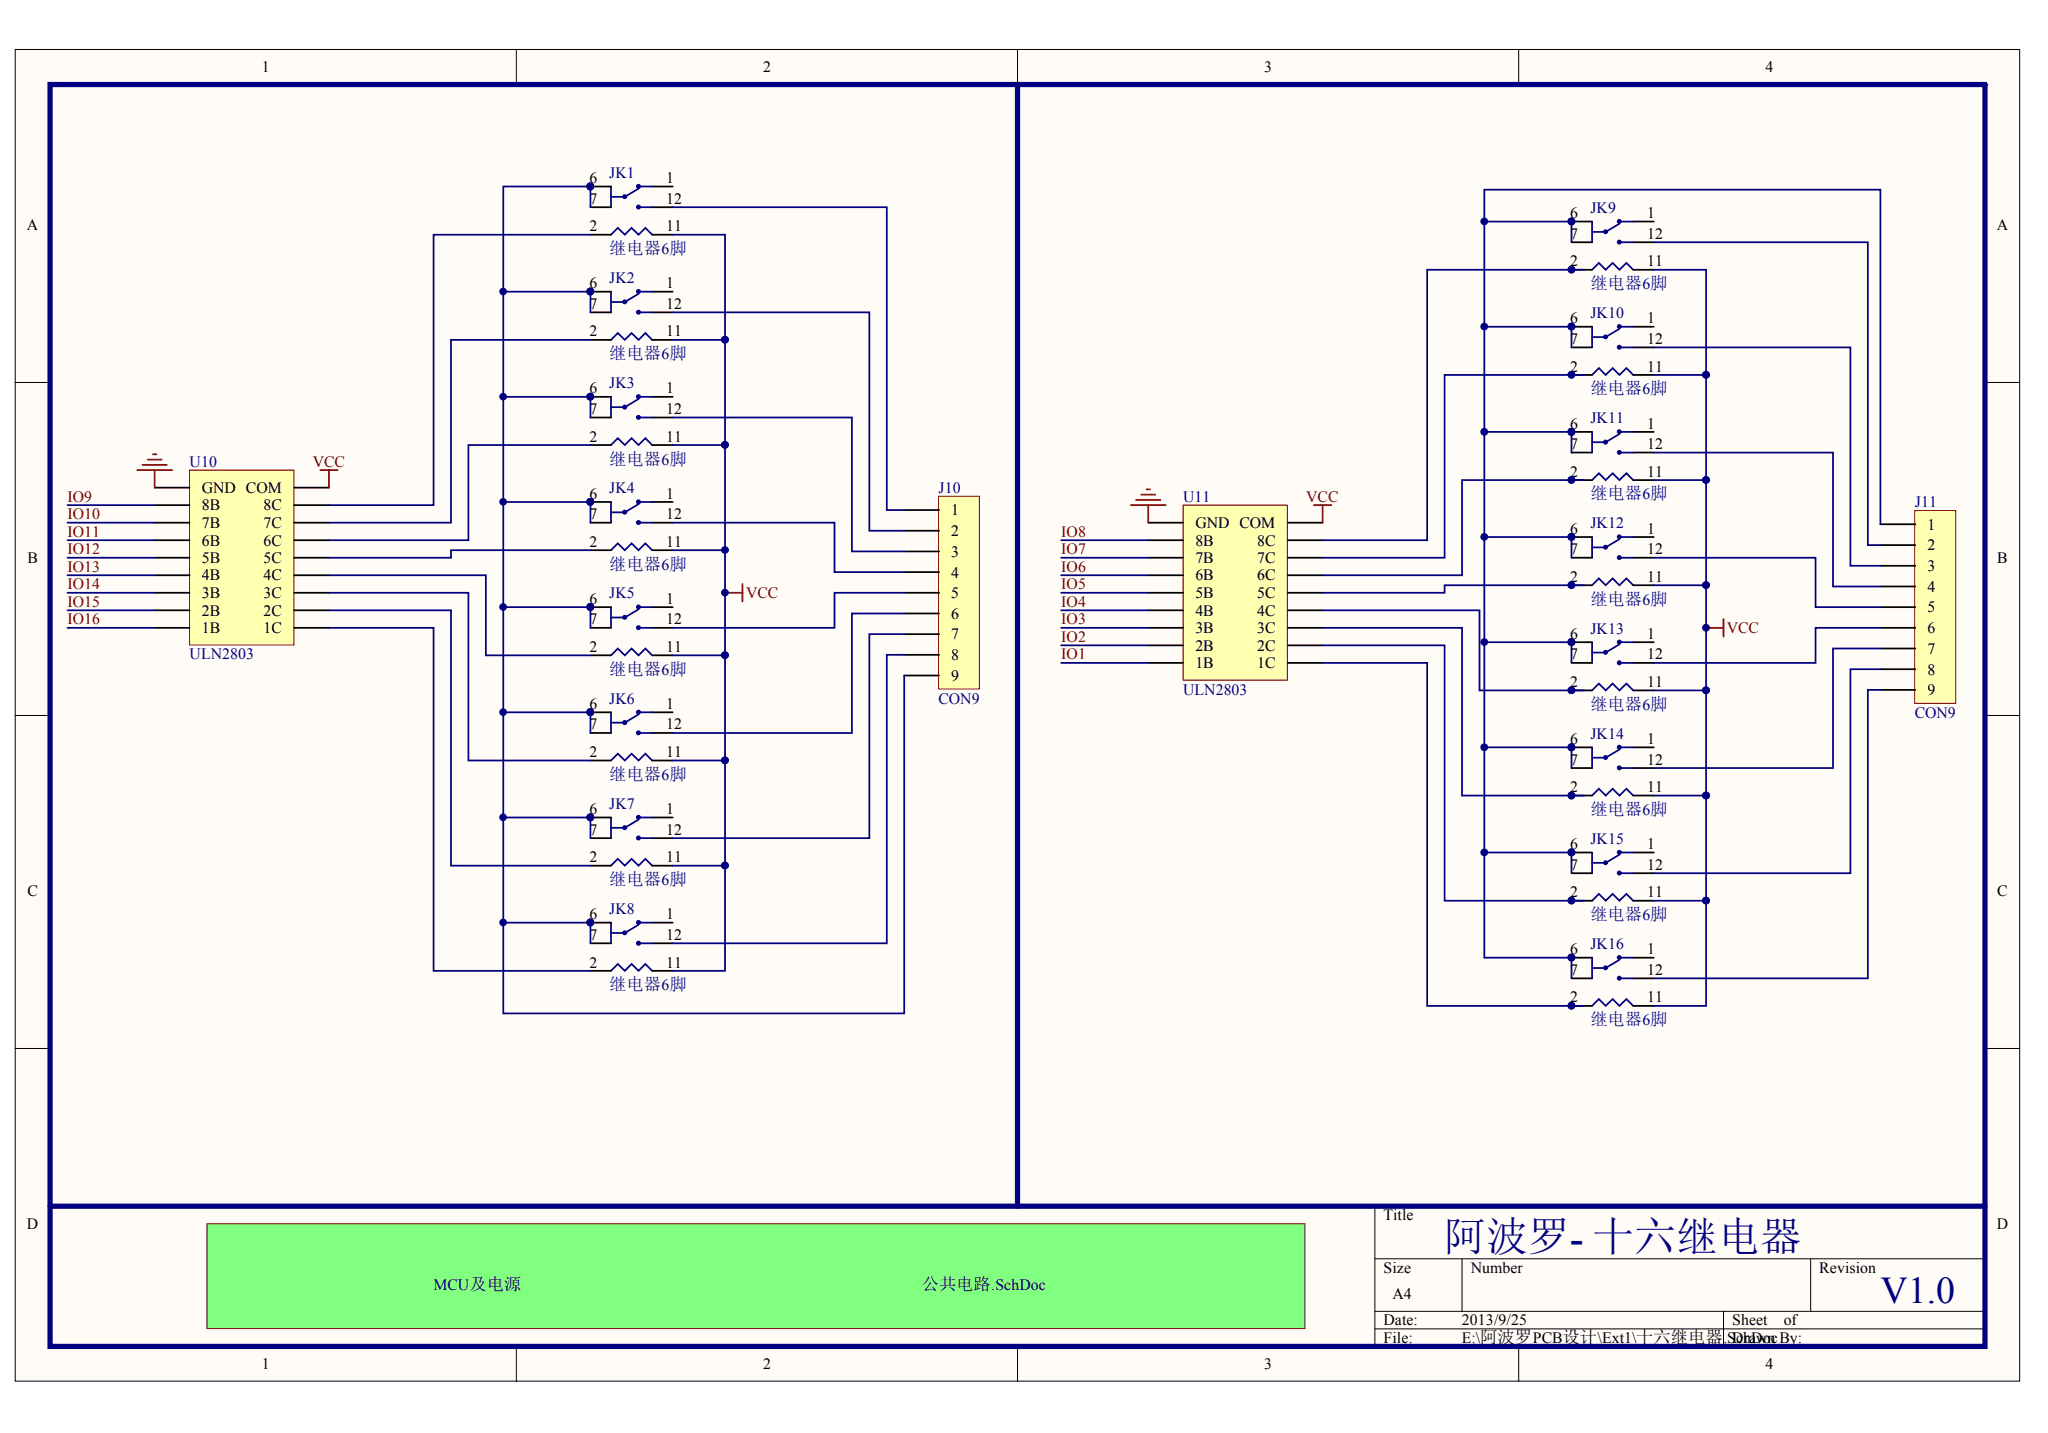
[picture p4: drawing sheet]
<svg xmlns="http://www.w3.org/2000/svg" width="289mm" height="202mm" viewBox="0 0 289 202" stroke-linecap="round" stroke-linejoin="round" font-family="sans-serif">
<defs><g id="words">
<text font-size="5.9" fill="#000080" x="203.8" y="176.4">阿波罗- 十六继电器</text>
<text font-size="5.3" fill="#000080" x="265.3" y="183.8">V1.0</text>
<g font-size="2.4" fill="#000080">
<text x="86" y="35.9">继电器6脚</text>
<text x="224.4" y="40.8">继电器6脚</text>
<text x="86" y="50.7">继电器6脚</text>
<text x="224.4" y="55.6">继电器6脚</text>
<text x="86" y="65.5">继电器6脚</text>
<text x="224.4" y="70.5">继电器6脚</text>
<text x="86" y="80.4">继电器6脚</text>
<text x="224.4" y="85.3">继电器6脚</text>
<text x="86" y="95.2">继电器6脚</text>
<text x="224.4" y="100.1">继电器6脚</text>
<text x="86" y="110">继电器6脚</text>
<text x="224.4" y="115">继电器6脚</text>
<text x="86" y="124.8">继电器6脚</text>
<text x="224.4" y="129.8">继电器6脚</text>
<text x="86" y="139.7">继电器6脚</text>
<text x="224.4" y="144.6">继电器6脚</text>
<text x="130" y="182">公共电路.SchDoc</text>
</g>
<g font-size="2.2">
<text x="36.9" y="10.2">1</text>
<text x="107.7" y="10.2">2</text>
<text x="178.4" y="10.2">3</text>
<text x="249.1" y="10.2">4</text>
<text x="83.1" y="25.8">6</text>
<text x="83.1" y="28.8">7</text>
<text x="94" y="25.8">1</text>
<text x="94" y="28.8">12</text>
<text x="3.8" y="32.5">A</text>
<text x="83.1" y="32.6">2</text>
<text x="94" y="32.6">11</text>
<text x="221.5" y="30.8">6</text>
<text x="221.5" y="33.7">7</text>
<text x="232.4" y="30.8">1</text>
<text x="232.4" y="33.7">12</text>
<text x="281.7" y="32.5">A</text>
<text x="83.1" y="40.6">6</text>
<text x="94" y="40.6">1</text>
<text x="221.5" y="37.6">2</text>
<text x="232.4" y="37.6">11</text>
<text x="83.1" y="43.6">7</text>
<text x="83.1" y="47.5">2</text>
<text x="94" y="43.6">12</text>
<text x="94" y="47.5">11</text>
<text x="221.5" y="45.6">6</text>
<text x="232.4" y="45.6">1</text>
<text x="221.5" y="48.5">7</text>
<text x="221.5" y="52.4">2</text>
<text x="232.4" y="48.5">12</text>
<text x="232.4" y="52.4">11</text>
<text x="83.1" y="55.5">6</text>
<text x="83.1" y="58.4">7</text>
<text x="94" y="55.5">1</text>
<text x="94" y="58.4">12</text>
<text x="83.1" y="62.3">2</text>
<text x="94" y="62.3">11</text>
<text x="221.5" y="60.4">6</text>
<text x="221.5" y="63.3">7</text>
<text x="232.4" y="60.4">1</text>
<text x="232.4" y="63.3">12</text>
<text x="28.5" y="69.5">GND COM</text>
<text x="83.1" y="70.3">6</text>
<text x="94" y="70.3">1</text>
<text x="221.5" y="67.3">2</text>
<text x="232.4" y="67.3">11</text>
<text x="28.5" y="77">6B</text>
<text x="28.5" y="74.5">7B</text>
<text x="28.5" y="72">8B</text>
<text x="37.2" y="77">6C</text>
<text x="37.2" y="74.5">7C</text>
<text x="37.2" y="72">8C</text>
<text x="83.1" y="73.3">7</text>
<text x="83.1" y="77.1">2</text>
<text x="94" y="73.3">12</text>
<text x="94" y="77.1">11</text>
<text x="134.2" y="72.7">1</text>
<text x="134.2" y="75.6">2</text>
<text x="168.6" y="77">8B</text>
<text x="168.6" y="74.5">GND COM</text>
<text x="177.3" y="77">8C</text>
<text x="221.5" y="75.3">6</text>
<text x="232.4" y="75.3">1</text>
<text x="271.9" y="74.7">1</text>
<text x="271.9" y="77.6">2</text>
<text x="3.9" y="79.4">B</text>
<text x="28.5" y="81.9">4B</text>
<text x="28.5" y="79.4">5B</text>
<text x="37.2" y="81.9">4C</text>
<text x="37.2" y="79.4">5C</text>
<text x="134.2" y="78.5">3</text>
<text x="134.2" y="81.5">4</text>
<text x="168.6" y="81.9">6B</text>
<text x="168.6" y="79.4">7B</text>
<text x="177.3" y="81.9">6C</text>
<text x="177.3" y="79.4">7C</text>
<text x="221.5" y="78.2">7</text>
<text x="221.5" y="82.1">2</text>
<text x="232.4" y="78.2">12</text>
<text x="232.4" y="82.1">11</text>
<text x="271.9" y="80.5">3</text>
<text x="271.9" y="83.5">4</text>
<text x="281.8" y="79.4">B</text>
<text x="28.5" y="89.3">1B</text>
<text x="28.5" y="86.8">2B</text>
<text x="28.5" y="84.4">3B</text>
<text x="37.2" y="89.3">1C</text>
<text x="37.2" y="86.8">2C</text>
<text x="37.2" y="84.4">3C</text>
<text x="83.1" y="85.2">6</text>
<text x="83.1" y="88.1">7</text>
<text x="94" y="85.2">1</text>
<text x="94" y="88.1">12</text>
<text x="134.2" y="84.4">5</text>
<text x="134.2" y="87.3">6</text>
<text x="168.6" y="89.3">3B</text>
<text x="168.6" y="86.8">4B</text>
<text x="168.6" y="84.4">5B</text>
<text x="177.3" y="89.3">3C</text>
<text x="177.3" y="86.8">4C</text>
<text x="177.3" y="84.4">5C</text>
<text x="271.9" y="86.4">5</text>
<text x="271.9" y="89.3">6</text>
<text x="83.1" y="92">2</text>
<text x="94" y="92">11</text>
<text x="134.2" y="90.2">7</text>
<text x="134.2" y="93.2">8</text>
<text x="168.6" y="94.2">1B</text>
<text x="168.6" y="91.8">2B</text>
<text x="177.3" y="94.2">1C</text>
<text x="177.3" y="91.8">2C</text>
<text x="221.5" y="90.1">6</text>
<text x="221.5" y="93">7</text>
<text x="232.4" y="90.1">1</text>
<text x="232.4" y="93">12</text>
<text x="271.9" y="92.2">7</text>
<text x="271.9" y="95.2">8</text>
<text x="83.1" y="100">6</text>
<text x="94" y="100">1</text>
<text x="134.2" y="96.1">9</text>
<text x="221.5" y="96.9">2</text>
<text x="232.4" y="96.9">11</text>
<text x="271.9" y="98.1">9</text>
<text x="83.1" y="102.9">7</text>
<text x="83.1" y="106.8">2</text>
<text x="94" y="102.9">12</text>
<text x="94" y="106.8">11</text>
<text x="221.5" y="104.9">6</text>
<text x="221.5" y="107.9">7</text>
<text x="232.4" y="104.9">1</text>
<text x="232.4" y="107.9">12</text>
<text x="221.5" y="111.8">2</text>
<text x="232.4" y="111.8">11</text>
<text x="83.1" y="114.8">6</text>
<text x="83.1" y="117.7">7</text>
<text x="94" y="114.8">1</text>
<text x="94" y="117.7">12</text>
<text x="221.5" y="119.8">6</text>
<text x="232.4" y="119.8">1</text>
<text x="83.1" y="121.6">2</text>
<text x="94" y="121.6">11</text>
<text x="221.5" y="122.7">7</text>
<text x="232.4" y="122.7">12</text>
<text x="3.9" y="126.4">C</text>
<text x="83.1" y="129.7">6</text>
<text x="94" y="129.7">1</text>
<text x="221.5" y="126.6">2</text>
<text x="232.4" y="126.6">11</text>
<text x="281.8" y="126.4">C</text>
<text x="83.1" y="132.6">7</text>
<text x="83.1" y="136.5">2</text>
<text x="94" y="132.6">12</text>
<text x="94" y="136.5">11</text>
<text x="221.5" y="134.6">6</text>
<text x="221.5" y="137.5">7</text>
<text x="232.4" y="134.6">1</text>
<text x="232.4" y="137.5">12</text>
<text x="221.5" y="141.4">2</text>
<text x="232.4" y="141.4">11</text>
<text x="3.8" y="173.4">D</text>
<text x="195.2" y="172.1">Title</text>
<text x="281.7" y="173.4">D</text>
<text x="195.2" y="179.6">Size</text>
<text x="207.5" y="179.6">Number</text>
<text x="256.7" y="179.6">Revision</text>
<text x="196.4" y="183.3">A4</text>
<text x="195.2" y="187">Date:</text>
<text x="195.2" y="189.5">File:</text>
<text x="206.2" y="187">2013/9/25</text>
<text x="206.2" y="189.5">E:\阿波罗PCB设计\Ext1\十六继电器.</text>
<text x="243.7" y="189.5">SDrawn By:</text>
<text x="244.4" y="187">Sheet</text>
<text x="244.9" y="189.5">chDoc</text>
<text x="251.6" y="187">of</text>
<text x="36.9" y="193.2">1</text>
<text x="107.7" y="193.2">2</text>
<text x="178.4" y="193.2">3</text>
<text x="249.1" y="193.2">4</text>
</g>
<g font-size="2.2" fill="#000080">
<text x="86" y="25.1">JK1</text>
<text x="224.4" y="30">JK9</text>
<text x="86" y="39.9">JK2</text>
<text x="224.4" y="44.9">JK10</text>
<text x="86" y="54.8">JK3</text>
<text x="224.4" y="59.7">JK11</text>
<text x="26.7" y="65.8">U10</text>
<text x="86" y="69.6">JK4</text>
<text x="132.4" y="69.5">J10</text>
<text x="166.9" y="70.8">U11</text>
<text x="270.1" y="71.5">J11</text>
<text x="224.4" y="74.5">JK12</text>
<text x="86" y="84.4">JK5</text>
<text x="224.4" y="89.4">JK13</text>
<text x="26.7" y="93">ULN2803</text>
<text x="86" y="99.2">JK6</text>
<text x="132.4" y="99.2">CON9</text>
<text x="166.9" y="98">ULN2803</text>
<text x="270.1" y="101.3">CON9</text>
<text x="224.4" y="104.2">JK14</text>
<text x="86" y="114.1">JK7</text>
<text x="224.4" y="119">JK15</text>
<text x="86" y="128.9">JK8</text>
<text x="224.4" y="133.9">JK16</text>
<text x="61.1" y="182">MCU及电源</text>
</g>
<g font-size="2.2" fill="#800000">
<text x="44.1" y="65.8">VCC</text>
<text x="9.5" y="70.8">IO9</text>
<text x="184.3" y="70.8">VCC</text>
<text x="9.5" y="73.3">IO10</text>
<text x="9.5" y="75.7">IO11</text>
<text x="149.7" y="75.7">IO8</text>
<text x="9.5" y="78.2">IO12</text>
<text x="9.5" y="80.7">IO13</text>
<text x="9.5" y="83.1">IO14</text>
<text x="149.7" y="83.1">IO5</text>
<text x="149.7" y="80.7">IO6</text>
<text x="149.7" y="78.2">IO7</text>
<text x="9.5" y="85.6">IO15</text>
<text x="9.5" y="88.1">IO16</text>
<text x="105.3" y="84.4">VCC</text>
<text x="149.7" y="88.1">IO3</text>
<text x="149.7" y="85.6">IO4</text>
<text x="243.6" y="89.3">VCC</text>
<text x="149.7" y="93">IO1</text>
<text x="149.7" y="90.5">IO2</text>
</g>
</g></defs>
<g fill="#fffcf8" stroke="#000" stroke-width=".14">
<path d="M2.1 7h282.8v187.8h-282.8z"/>
<path d="M7.1 11.9h272.9v178h-272.9z"/>
</g>
<g fill="none" stroke="#000" stroke-width=".14">
<path d="M72.8 7v4.9M143.5 7v4.9M214.3 7v4.9M2.1 54h5M280 54h5M2.1 100.9h5M280 100.9h5M2.1 147.9h5M280 147.9h5M194 177.6h86M206.3 177.6v7.4M255.4 177.6v7.4"/>
<path d="M280 170.2h-86v19.7M72.8 189.9v5M143.5 189.9v5M194 185h86M194 187.5h86M214.3 189.9v5M243.1 185v4.9"/>
</g>
<g fill="none" stroke="#000080" stroke-width=".25">
<path d="M86.2 33.1l1-1 .9 1 1-1 1 1 .9-1 1 1M86.2 26.3v2.9M90.1 26.3h1.9M90.1 29.2h1.9M90.1 26.6l-2 1.2h-1.9M224.6 38.1l1-1 .9 1 1-1 1 1 .9-1 1 1M224.6 31.3v2.9M228.5 31.3h1.9M228.5 34.2h1.9M228.5 31.6l-2 1.1h-1.9M86.2 47.9l1-.9 .9 .9 1-.9 1 .9 .9-.9 1 .9M86.2 41.1v3"/>
<path d="M86.2 56v2.9M90.1 41.1h1.9M90.1 44.1h1.9M90.1 41.4l-2 1.2h-1.9M90.1 56h1.9M90.1 58.9h1.9M90.1 56.3l-2 1.1h-1.9M224.6 52.9l1-1 .9 1 1-1 1 1 .9-1 1 1M224.6 46.1v2.9M228.5 46.1h1.9M228.5 49h1.9M228.5 46.4l-2 1.1h-1.9"/>
<path d="M86.2 62.8l1-1 .9 1 1-1 1 1 .9-1 1 1M86.2 77.6l1-1 .9 1 1-1 1 1 .9-1 1 1M86.2 70.8v2.9M90.1 70.8h1.9M90.1 73.7h1.9M90.1 71.1l-2 1.2h-1.9M224.6 67.7l1-.9 .9 .9 1-.9 1 .9 .9-.9 1 .9M224.6 60.9v2.9M224.6 75.8v2.9M228.5 60.9h1.9M228.5 63.8h1.9M228.5 61.2l-2 1.2h-1.9"/>
<path d="M228.5 75.8h1.9M228.5 78.7h1.9M228.5 76.1l-2 1.1h-1.9M86.2 92.4l1-.9 .9 .9 1-.9 1 .9 .9-.9 1 .9M86.2 85.6v3M90.1 85.6h1.9M90.1 88.6h1.9M90.1 85.9l-2 1.2h-1.9M224.6 82.6l1-1 .9 1 1-1 1 1 .9-1 1 1M224.6 97.4l1-1 .9 1 1-1 1 1 .9-1 1 1M224.6 90.6v2.9M228.5 90.6h1.9"/>
<path d="M228.5 93.5h1.9M228.5 90.9l-2 1.2h-1.9M86.2 107.3l1-1 .9 1 1-1 1 1 .9-1 1 1M86.2 100.5v2.9M86.2 115.3v2.9M90.1 100.5h1.9M90.1 103.4h1.9M90.1 100.8l-2 1.1h-1.9M90.1 115.3h1.9M90.1 118.2h1.9M90.1 115.6l-2 1.2h-1.9M224.6 112.2l1-.9 .9 .9 1-.9 1 .9 .9-.9 1 .9"/>
<path d="M224.6 105.4v2.9M228.5 105.4h1.9M228.5 108.3h1.9M228.5 105.7l-2 1.2h-1.9M86.2 122.1l1-1 .9 1 1-1 1 1 .9-1 1 1M86.2 136.9l1-.9 .9 .9 1-.9 1 .9 .9-.9 1 .9M86.2 130.1v3M90.1 130.1h1.9M90.1 133.1h1.9M90.1 130.4l-2 1.2h-1.9M224.6 127.1l1-1 .9 1 1-1 1 1 .9-1 1 1M224.6 120.3v2.9"/>
<path d="M224.6 135.1v2.9M228.5 120.3h1.9M228.5 123.2h1.9M228.5 120.6l-2 1.1h-1.9M228.5 135.1h1.9M228.5 138h1.9M228.5 135.4l-2 1.2h-1.9M224.6 141.9l1-1 .9 1 1-1 1 1 .9-1 1 1"/>
</g>
<g fill="none" stroke="#000" stroke-width=".25">
<path d="M83.3 26.3h2.9M83.3 29.2h2.9M83.3 33.1h2.9M92 26.3h2.9M92 29.2h2.9M92 33.1h2.9M221.7 31.3h2.9M221.7 34.2h2.9M221.7 38.1h2.9M230.4 31.3h2.9M230.4 34.2h2.9M230.4 38.1h2.9"/>
<path d="M83.3 41.1h2.9M83.3 44.1h2.9M83.3 47.9h2.9M83.3 56h2.9M83.3 58.9h2.9M92 41.1h2.9M92 44.1h2.9M92 47.9h2.9M92 56h2.9M92 58.9h2.9M221.7 46.1h2.9M221.7 49h2.9"/>
<path d="M221.7 52.9h2.9M230.4 46.1h2.9M230.4 49h2.9M230.4 52.9h2.9M83.3 62.8h2.9M83.3 70.8h2.9M83.3 73.7h2.9M83.3 77.6h2.9M92 62.8h2.9M92 70.8h2.9M92 73.7h2.9M92 77.6h2.9"/>
<path d="M221.7 60.9h2.9M221.7 63.8h2.9M221.7 67.7h2.9M221.7 75.8h2.9M221.7 78.7h2.9M230.4 60.9h2.9M230.4 63.8h2.9M230.4 67.7h2.9M230.4 75.8h2.9M230.4 78.7h2.9M83.3 85.6h2.9M83.3 88.6h2.9"/>
<path d="M83.3 92.4h2.9M92 85.6h2.9M92 88.6h2.9M92 92.4h2.9M221.7 82.6h2.9M221.7 90.6h2.9M221.7 93.5h2.9M221.7 97.4h2.9M230.4 82.6h2.9M230.4 90.6h2.9M230.4 93.5h2.9M230.4 97.4h2.9"/>
<path d="M83.3 100.5h2.9M83.3 103.4h2.9M83.3 107.3h2.9M83.3 115.3h2.9M83.3 118.2h2.9M92 100.5h2.9M92 103.4h2.9M92 107.3h2.9M92 115.3h2.9M92 118.2h2.9M221.7 105.4h2.9M221.7 108.3h2.9"/>
<path d="M221.7 112.2h2.9M230.4 105.4h2.9M230.4 108.3h2.9M230.4 112.2h2.9M83.3 122.1h2.9M83.3 130.1h2.9M83.3 133.1h2.9M83.3 136.9h2.9M92 122.1h2.9M92 130.1h2.9M92 133.1h2.9M92 136.9h2.9"/>
<path d="M221.7 120.3h2.9M221.7 123.2h2.9M221.7 127.1h2.9M221.7 135.1h2.9M221.7 138h2.9M230.4 120.3h2.9M230.4 123.2h2.9M230.4 127.1h2.9M230.4 135.1h2.9M230.4 138h2.9M221.7 141.9h2.9M230.4 141.9h2.9"/>
</g>
<g fill="#000080" stroke="#000080" stroke-width=".14">
<circle cx="83.3" cy="26.3" r=".47"/>
<circle cx="83.3" cy="41.1" r=".47"/>
<circle cx="83.3" cy="56" r=".47"/>
<circle cx="83.3" cy="70.8" r=".47"/>
<circle cx="83.3" cy="85.6" r=".47"/>
<circle cx="83.3" cy="100.5" r=".47"/>
<circle cx="83.3" cy="115.3" r=".47"/>
<circle cx="83.3" cy="130.1" r=".47"/>
<circle cx="221.7" cy="31.2" r=".47"/>
<circle cx="221.7" cy="38" r=".47"/>
<circle cx="221.7" cy="46.1" r=".47"/>
<circle cx="221.7" cy="52.9" r=".47"/>
<circle cx="221.7" cy="60.9" r=".48"/>
<circle cx="221.7" cy="67.7" r=".47"/>
<circle cx="221.7" cy="75.7" r=".47"/>
<circle cx="221.7" cy="82.5" r=".47"/>
<circle cx="221.7" cy="90.6" r=".47"/>
<circle cx="221.7" cy="97.4" r=".47"/>
<circle cx="221.7" cy="105.4" r=".48"/>
<circle cx="221.7" cy="112.2" r=".48"/>
<circle cx="221.7" cy="120.2" r=".47"/>
<circle cx="221.7" cy="127" r=".47"/>
<circle cx="221.7" cy="135.1" r=".47"/>
<circle cx="221.7" cy="141.9" r=".47"/>
</g>
<g fill="#000080" stroke="#000080" stroke-width=".25">
<circle cx="90.1" cy="26.3" r=".23"/>
<circle cx="90.1" cy="29.2" r=".23"/>
<circle cx="88.1" cy="27.7" r=".23"/>
<circle cx="90.1" cy="41.1" r=".23"/>
<circle cx="90.1" cy="44" r=".23"/>
<circle cx="88.1" cy="42.6" r=".23"/>
<circle cx="90.1" cy="55.9" r=".23"/>
<circle cx="90.1" cy="58.9" r=".23"/>
<circle cx="88.1" cy="57.4" r=".23"/>
<circle cx="90.1" cy="70.8" r=".23"/>
<circle cx="90.1" cy="73.7" r=".23"/>
<circle cx="88.1" cy="72.2" r=".23"/>
<circle cx="90.1" cy="85.6" r=".23"/>
<circle cx="90.1" cy="88.5" r=".23"/>
<circle cx="88.1" cy="87.1" r=".23"/>
<circle cx="90.1" cy="100.5" r=".23"/>
<circle cx="90.1" cy="103.4" r=".23"/>
<circle cx="88.1" cy="101.9" r=".23"/>
<circle cx="90.1" cy="115.3" r=".23"/>
<circle cx="90.1" cy="118.2" r=".23"/>
<circle cx="88.1" cy="116.7" r=".23"/>
<circle cx="90.1" cy="130.1" r=".23"/>
<circle cx="90.1" cy="133.1" r=".23"/>
<circle cx="88.1" cy="131.6" r=".23"/>
<circle cx="228.4" cy="31.2" r=".22"/>
<circle cx="228.4" cy="34.1" r=".22"/>
<circle cx="226.5" cy="32.7" r=".22"/>
<circle cx="228.4" cy="46.1" r=".22"/>
<circle cx="228.4" cy="49" r=".22"/>
<circle cx="226.5" cy="47.5" r=".22"/>
<circle cx="228.4" cy="60.9" r=".22"/>
<circle cx="228.4" cy="63.8" r=".22"/>
<circle cx="226.5" cy="62.4" r=".23"/>
<circle cx="228.4" cy="75.7" r=".22"/>
<circle cx="228.4" cy="78.7" r=".22"/>
<circle cx="226.5" cy="77.2" r=".22"/>
<circle cx="228.4" cy="90.6" r=".22"/>
<circle cx="228.4" cy="93.5" r=".23"/>
<circle cx="226.5" cy="92" r=".22"/>
<circle cx="228.4" cy="105.4" r=".23"/>
<circle cx="228.4" cy="108.3" r=".22"/>
<circle cx="226.5" cy="106.9" r=".22"/>
<circle cx="228.4" cy="120.2" r=".22"/>
<circle cx="228.4" cy="123.2" r=".22"/>
<circle cx="226.5" cy="121.7" r=".22"/>
<circle cx="228.4" cy="135.1" r=".22"/>
<circle cx="228.4" cy="138" r=".22"/>
<circle cx="226.5" cy="136.5" r=".22"/>
</g>
<path d="M26.7 66.3h14.8v24.7h-14.8z" fill="#ffffb0" stroke="#800000" stroke-width=".14"/>
<g fill="none" stroke="#000" stroke-width=".25">
<path d="M21.8 78.7h4.9M21.8 76.2h4.9M21.8 73.7h4.9M21.8 71.3h4.9M21.8 68.8h4.9M41.5 78.7h4.9M41.5 76.2h4.9M41.5 73.7h4.9M41.5 71.3h4.9M41.5 68.8h4.9M21.8 88.6h4.9M21.8 86.1h4.9"/>
<path d="M21.8 83.6h4.9M21.8 81.1h4.9M41.5 88.6h4.9M41.5 86.1h4.9M41.5 83.6h4.9M41.5 81.1h4.9"/>
</g>
<path d="M166.9 71.3h14.7v24.7h-14.7z" fill="#ffffb0" stroke="#800000" stroke-width=".14"/>
<g fill="none" stroke="#000" stroke-width=".25">
<path d="M162 78.7h4.9M162 76.2h4.9M162 73.7h4.9M181.7 78.7h4.9M181.7 76.2h4.9M181.7 73.7h4.9M162 93.5h4.9M162 91h4.9M162 88.6h4.9M162 86.1h4.9M162 83.6h4.9M162 81.1h4.9"/>
<path d="M181.7 93.5h4.9M181.7 91h4.9M181.7 88.6h4.9M181.7 86.1h4.9M181.7 83.6h4.9M181.7 81.1h4.9"/>
</g>
<path d="M132.4 70h5.8v27.2h-5.8z" fill="#ffffb0" stroke="#800000" stroke-width=".14"/>
<path d="M127.6 72h4.9M127.6 74.9h4.9M127.6 77.8h4.9M127.6 80.7h4.9M127.6 83.6h4.9M127.6 86.5h4.9M127.6 89.5h4.9M127.6 92.4h4.9M127.6 95.3h4.9" fill="none" stroke="#000" stroke-width=".25"/>
<path d="M270.1 72h5.8v27.2h-5.8z" fill="#ffffb0" stroke="#800000" stroke-width=".14"/>
<path d="M265.3 74h4.9M265.3 76.9h4.9M265.3 79.8h4.9M265.3 82.7h4.9M265.3 85.6h4.9M265.3 88.6h4.9M265.3 91.5h4.9M265.3 94.4h4.9M265.3 97.3h4.9" fill="none" stroke="#000" stroke-width=".25"/>
<g fill="none" stroke="#000080" stroke-width=".25">
<path d="M83.3 26.3h-12.3v116.7h56.6v-47.7M83.3 33.1h-22.1v38.2h-14.8M94.9 29.2h30.2v42.8h2.5M94.9 33.1h7.4v14.8h-7.4M209.4 31.3h12.3v2.9M223.5 38.1h-22.2v38.1h-14.7M233.3 34.2h30.2v42.7h1.8M233.3 38.1h7.4v14.8h-7.4M83.3 47.9h-19.7v25.8h-17.2M94.9 44.1h27.7v30.8h5M94.9 58.9h25.3v18.9h7.4M102.3 47.9v14.9"/>
<path d="M209.4 46.1h12.3v2.9M223.5 52.9h-19.7v25.8h-17.2M233.3 49h27.8v30.8h4.2M240.7 52.9v14.8M9.5 78.7h12.3M9.5 76.2h12.3M9.5 73.7h12.3M9.5 71.3h12.3M83.3 77.6h-19.7v1.1h-17.2M83.3 62.8h-17.2v13.4h-19.7M94.9 73.7h22.8v7h9.9M94.9 62.8h7.4v29.6"/>
<path d="M94.9 77.6h7.4M149.7 78.7h12.3M149.7 76.2h12.3M209.4 60.9h12.3v2.9M209.4 75.8h12.3v2.9M223.5 67.7h-17.2v13.4h-19.7M233.3 63.8h25.3v18.9h6.7M233.3 78.7h22.8v6.9h9.2M233.3 67.7h7.4v14.9M265.3 74v-47.2h-55.9v108.3h12.3v2.9M9.5 88.6h12.3M9.5 86.1h12.3"/>
<path d="M9.5 83.6h12.3M9.5 81.1h12.3M46.4 81.1h22.1v11.3h14.8M46.4 83.6h19.7v23.7h17.2M46.4 86.1h17.2v36h19.7M46.4 88.6h14.8v48.3h22.1M94.9 92.4h7.4v14.9M127.6 83.6h-9.9v5h-22.8M127.6 86.5h-7.4v16.9h-25.3M127.6 89.5h-5v28.7h-27.7M127.6 92.4h-2.5v40.7h-30.2M149.7 88.6h12.3"/>
<path d="M149.7 86.1h12.3M149.7 83.6h12.3M149.7 81.1h12.3M149.7 93.5h12.3M149.7 91h12.3M186.6 86.1h22.1v11.3h14.8M186.6 88.6h19.7v23.6h17.2M186.6 91h17.2v36.1h19.7M186.6 93.5h14.7v48.4h22.2M209.4 90.6h12.3v2.9M223.5 82.6h-19.7v1h-17.2M233.3 97.4h7.4v14.8"/>
<path d="M233.3 82.6h7.4v14.8M265.3 88.6h-9.2v4.9h-22.8M265.3 91.5h-6.7v16.8h-25.3M265.3 94.4h-4.2v28.8h-27.8M94.9 107.3h7.4v14.8M209.4 105.4h12.3v2.9M233.3 112.2h7.4v14.9M94.9 122.1h7.4v14.8h-7.4M209.4 120.3h12.3v2.9M233.3 127.1h7.4v14.8h-7.4"/>
</g>
<g fill="#000080" stroke="#000080" stroke-width=".14">
<circle cx="83.3" cy="26.3" r=".47"/>
<circle cx="240.7" cy="127" r=".47"/>
<circle cx="240.7" cy="112.2" r=".48"/>
<circle cx="240.7" cy="97.4" r=".47"/>
<circle cx="240.7" cy="82.5" r=".47"/>
<circle cx="240.7" cy="67.7" r=".47"/>
<circle cx="240.7" cy="52.9" r=".47"/>
<circle cx="102.3" cy="122.1" r=".47"/>
<circle cx="102.3" cy="107.3" r=".47"/>
<circle cx="102.3" cy="92.4" r=".47"/>
<circle cx="102.3" cy="62.8" r=".47"/>
<circle cx="102.3" cy="47.9" r=".47"/>
<circle cx="102.3" cy="83.6" r=".47"/>
<circle cx="240.7" cy="88.6" r=".48"/>
<circle cx="102.3" cy="77.6" r=".47"/>
<circle cx="221.7" cy="31.2" r=".47"/>
<circle cx="209.4" cy="31.2" r=".47"/>
<circle cx="221.7" cy="46.1" r=".47"/>
<circle cx="209.4" cy="46.1" r=".47"/>
<circle cx="221.7" cy="60.9" r=".48"/>
<circle cx="209.4" cy="60.9" r=".48"/>
<circle cx="221.7" cy="75.7" r=".47"/>
<circle cx="209.4" cy="75.7" r=".47"/>
<circle cx="221.7" cy="90.6" r=".47"/>
<circle cx="209.4" cy="90.6" r=".47"/>
<circle cx="221.7" cy="105.4" r=".48"/>
<circle cx="209.4" cy="105.4" r=".48"/>
<circle cx="221.7" cy="120.2" r=".47"/>
<circle cx="209.4" cy="120.2" r=".47"/>
<circle cx="221.7" cy="135.1" r=".47"/>
</g>
<g fill="none" stroke="#800000" stroke-width=".25">
<path d="M19.4 66.3h4.9M20.1 65.6h3.4M20.8 64.8h2M21.6 64.1h.5M21.8 66.3v2.5M45.2 66.3h2.4M46.4 66.3v2.5M159.5 71.3h5M160.3 70.5h3.4M161 69.8h2M161.7 69h.5M162 71.3v2.4"/>
<path d="M185.4 71.3h2.4M186.6 71.3v2.4M102.3 83.6h2.4M104.7 82.4v2.5M240.7 88.6h2.4M243.1 87.3v2.5"/>
</g>
<path d="M7.1 11.9h272.9v178h-272.9zM143.5 11.9v158.3M7.1 170.2h272.9" fill="none" stroke="#000080" stroke-width=".74"/>
<path d="M29.2 172.6h154.9v14.8h-154.9z" fill="#80ff80" stroke="#800000" stroke-width=".14"/>
<path d="M83.3 26.3v2.9M71 41.1h12.3v3M71 56h12.3v2.9M71 70.8h12.3v2.9M71 85.6h12.3v3M265.3 97.3h-1.8v40.7h-30.2M71 100.5h12.3v2.9M71 115.3h12.3v2.9M71 130.1h12.3v3" fill="none" stroke="#000080" stroke-width=".25"/>
<g fill="#000080" stroke="#000080" stroke-width=".14">
<circle cx="83.3" cy="41.1" r=".47"/>
<circle cx="71" cy="41.1" r=".47"/>
<circle cx="83.3" cy="56" r=".47"/>
<circle cx="71" cy="56" r=".47"/>
<circle cx="83.3" cy="70.8" r=".47"/>
<circle cx="71" cy="70.8" r=".47"/>
<circle cx="83.3" cy="85.6" r=".47"/>
<circle cx="71" cy="85.6" r=".47"/>
<circle cx="83.3" cy="100.5" r=".47"/>
<circle cx="71" cy="100.5" r=".47"/>
<circle cx="83.3" cy="115.3" r=".47"/>
<circle cx="71" cy="115.3" r=".47"/>
<circle cx="83.3" cy="130.1" r=".47"/>
<circle cx="71" cy="130.1" r=".47"/>
<circle cx="83.3" cy="26.3" r=".47"/>
</g>
<use href="#words"/>
</svg>
